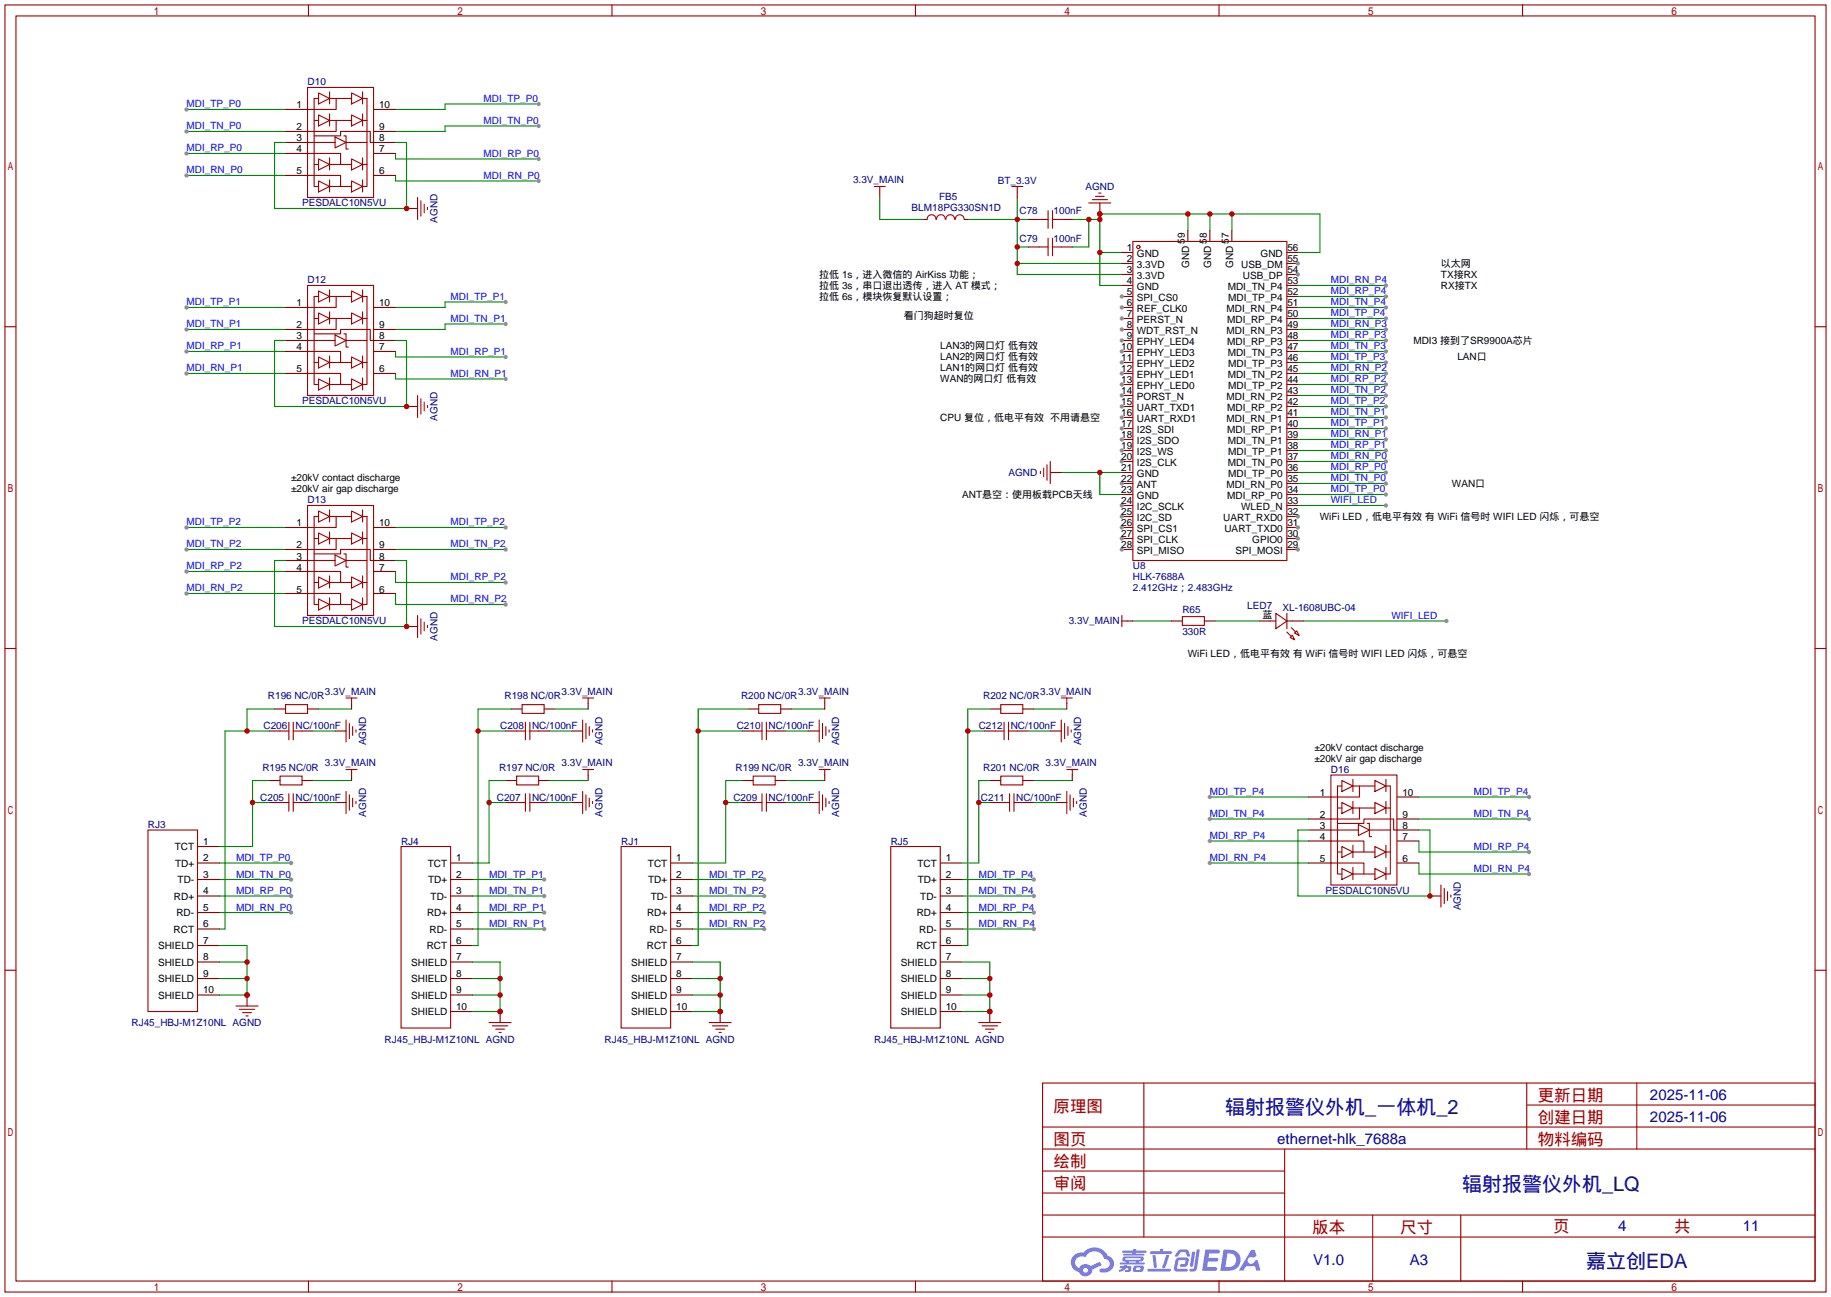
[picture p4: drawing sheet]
<svg xmlns="http://www.w3.org/2000/svg" width="423mm" height="299mm" viewBox="0 0 423 299" stroke-linecap="round" stroke-linejoin="round" font-family="sans-serif">
<defs><g id="words">
<g font-size="4.6" fill="#000080">
<text x="282.8" y="257.2">辐射报警仪外机_一体机_2</text>
<text x="337.5" y="275">辐射报警仪外机_LQ</text>
<text x="366.2" y="292.8">嘉立创EDA</text>
</g>
<g font-size="3.8" fill="#a00000">
<text x="243.2" y="256.8">原理图</text>
<text x="355" y="254.3">更新日期</text>
<text x="355" y="259.3">创建日期</text>
<text x="243.2" y="269.5">绘制</text>
<text x="243.2" y="264.4">图页</text>
<text x="355" y="264.4">物料编码</text>
<text x="243.2" y="274.6">审阅</text>
<text x="302.9" y="284.7">版本</text>
<text x="323.2" y="284.7">尺寸</text>
<text x="358.5" y="284.5">页</text>
<text x="386.5" y="284.5">共</text>
</g>
<g font-size="3.5" fill="#000080">
<text x="380.9" y="254">2025-11-06</text>
<text x="380.9" y="259.1">2025-11-06</text>
<text x="294.8" y="264.2">ethernet-hlk_7688a</text>
<text x="373.6" y="284.3">4</text>
<text x="402.3" y="284.3">11</text>
<text x="303.1" y="292.1">V1.0</text>
<text x="325.4" y="292.1">A3</text>
</g>
<g font-size="2.3" fill="#000080">
<text x="71" y="19.7">D10</text>
<text x="69.7" y="47.7">PESDALC10N5VU</text>
<text x="196.9" y="42.3">3.3V_MAIN</text>
<text x="216.8" y="46.1">FB5</text>
<text x="230.3" y="42.6">BT_3.3V</text>
<text x="250.5" y="43.9">AGND</text>
<text x="101" y="51.5" transform="rotate(-90 101 51.5)">AGND</text>
<text x="210.4" y="48.7">BLM18PG330SN1D</text>
<text x="235.3" y="49.4">C78</text>
<text x="243.2" y="49.4">100nF</text>
<text x="235.3" y="55.8">C79</text>
<text x="243.2" y="55.8">100nF</text>
<text x="71" y="65.5">D12</text>
<text x="69.7" y="93.4">PESDALC10N5VU</text>
<text x="101" y="97.2" transform="rotate(-90 101 97.2)">AGND</text>
<text x="232.8" y="109.9">AGND</text>
<text x="71" y="116.3">D13</text>
<text x="261.5" y="131.5">U8</text>
<text x="261.5" y="136.6">2.412GHz；2.483GHz</text>
<text x="261.5" y="134">HLK-7688A</text>
<text x="272.9" y="141.7">R65</text>
<text x="287.9" y="140.6">LED7</text>
<text x="296" y="141.1">XL-1608UBC-04</text>
<text x="69.7" y="144.2">PESDALC10N5VU</text>
<text x="101" y="148" transform="rotate(-90 101 148)">AGND</text>
<text x="246.7" y="144.2">3.3V_MAIN</text>
<text x="272.9" y="146.7">330R</text>
<text x="61.8" y="161.5">R196 NC/0R</text>
<text x="75" y="160.4">3.3V_MAIN</text>
<text x="116.5" y="161.5">R198 NC/0R</text>
<text x="129.6" y="160.4">3.3V_MAIN</text>
<text x="171.1" y="161.5">R200 NC/0R</text>
<text x="184.2" y="160.4">3.3V_MAIN</text>
<text x="226.9" y="161.5">R202 NC/0R</text>
<text x="240.1" y="160.4">3.3V_MAIN</text>
<text x="60.8" y="168.3">C206</text>
<text x="68.2" y="168.3">NC/100nF</text>
<text x="84.5" y="172.1" transform="rotate(-90 84.5 172.1)">AGND</text>
<text x="115.4" y="168.3">C208</text>
<text x="122.8" y="168.3">NC/100nF</text>
<text x="139.1" y="172.1" transform="rotate(-90 139.1 172.1)">AGND</text>
<text x="170.1" y="168.3">C210</text>
<text x="177.4" y="168.3">NC/100nF</text>
<text x="193.7" y="172.1" transform="rotate(-90 193.7 172.1)">AGND</text>
<text x="225.9" y="168.3">C212</text>
<text x="233.3" y="168.3">NC/100nF</text>
<text x="249.6" y="172.1" transform="rotate(-90 249.6 172.1)">AGND</text>
<text x="60.6" y="178">R195 NC/0R</text>
<text x="75" y="177">3.3V_MAIN</text>
<text x="115.2" y="178">R197 NC/0R</text>
<text x="129.6" y="177">3.3V_MAIN</text>
<text x="169.8" y="178">R199 NC/0R</text>
<text x="184.2" y="177">3.3V_MAIN</text>
<text x="226.9" y="178">R201 NC/0R</text>
<text x="241.4" y="177">3.3V_MAIN</text>
<text x="307.2" y="178.5">D16</text>
<text x="60.1" y="184.8">C205</text>
<text x="68.2" y="184.8">NC/100nF</text>
<text x="114.7" y="184.8">C207</text>
<text x="122.8" y="184.8">NC/100nF</text>
<text x="169.3" y="184.8">C209</text>
<text x="177.4" y="184.8">NC/100nF</text>
<text x="226.4" y="184.8">C211</text>
<text x="234.6" y="184.8">NC/100nF</text>
<text x="34.2" y="191.2">RJ3</text>
<text x="84.5" y="188.6" transform="rotate(-90 84.5 188.6)">AGND</text>
<text x="139.1" y="188.6" transform="rotate(-90 139.1 188.6)">AGND</text>
<text x="193.7" y="188.6" transform="rotate(-90 193.7 188.6)">AGND</text>
<text x="250.9" y="188.6" transform="rotate(-90 250.9 188.6)">AGND</text>
<text x="92.6" y="195">RJ4</text>
<text x="143.4" y="195">RJ1</text>
<text x="205.6" y="195">RJ5</text>
<text x="305.9" y="206.4">PESDALC10N5VU</text>
<text x="337.2" y="210.2" transform="rotate(-90 337.2 210.2)">AGND</text>
<text x="30.4" y="236.9">RJ45_HBJ-M1Z10NL AGND</text>
<text x="88.8" y="240.7">RJ45_HBJ-M1Z10NL AGND</text>
<text x="139.6" y="240.7">RJ45_HBJ-M1Z10NL AGND</text>
<text x="201.8" y="240.7">RJ45_HBJ-M1Z10NL AGND</text>
</g>
<g font-size="2.3" fill="#00f">
<text x="111.6" y="23.5">MDI_TP_P0</text>
<text x="43.1" y="24.8">MDI_TP_P0</text>
<text x="43.1" y="29.9">MDI_TN_P0</text>
<text x="111.6" y="28.6">MDI_TN_P0</text>
<text x="43.1" y="35">MDI_RP_P0</text>
<text x="43.1" y="40.1">MDI_RN_P0</text>
<text x="111.6" y="36.2">MDI_RP_P0</text>
<text x="111.6" y="41.3">MDI_RN_P0</text>
<text x="307.2" y="65.5">MDI_RN_P4</text>
<text x="43.1" y="70.5">MDI_TP_P1</text>
<text x="104" y="69.3">MDI_TP_P1</text>
<text x="307.2" y="68">MDI_RP_P4</text>
<text x="307.2" y="70.5">MDI_TN_P4</text>
<text x="43.1" y="75.6">MDI_TN_P1</text>
<text x="104" y="74.3">MDI_TN_P1</text>
<text x="307.2" y="75.6">MDI_RN_P3</text>
<text x="307.2" y="73.1">MDI_TP_P4</text>
<text x="43.1" y="80.7">MDI_RP_P1</text>
<text x="104" y="82">MDI_RP_P1</text>
<text x="307.2" y="83.2">MDI_TP_P3</text>
<text x="307.2" y="80.7">MDI_TN_P3</text>
<text x="307.2" y="78.2">MDI_RP_P3</text>
<text x="43.1" y="85.8">MDI_RN_P1</text>
<text x="104" y="87">MDI_RN_P1</text>
<text x="307.2" y="88.3">MDI_RP_P2</text>
<text x="307.2" y="85.8">MDI_RN_P2</text>
<text x="307.2" y="95.9">MDI_TN_P1</text>
<text x="307.2" y="93.4">MDI_TP_P2</text>
<text x="307.2" y="90.9">MDI_TN_P2</text>
<text x="307.2" y="101">MDI_RN_P1</text>
<text x="307.2" y="98.5">MDI_TP_P1</text>
<text x="307.2" y="106.1">MDI_RN_P0</text>
<text x="307.2" y="103.6">MDI_RP_P1</text>
<text x="307.2" y="113.7">MDI_TP_P0</text>
<text x="307.2" y="111.2">MDI_TN_P0</text>
<text x="307.2" y="108.6">MDI_RP_P0</text>
<text x="307.2" y="116.3">WIFI_LED</text>
<text x="43.1" y="121.3">MDI_TP_P2</text>
<text x="104" y="121.3">MDI_TP_P2</text>
<text x="43.1" y="131.5">MDI_RP_P2</text>
<text x="43.1" y="126.4">MDI_TN_P2</text>
<text x="104" y="126.4">MDI_TN_P2</text>
<text x="43.1" y="136.6">MDI_RN_P2</text>
<text x="104" y="134">MDI_RP_P2</text>
<text x="104" y="139.1">MDI_RN_P2</text>
<text x="321.2" y="142.9">WIFI_LED</text>
<text x="279.3" y="183.6">MDI_TP_P4</text>
<text x="340.2" y="183.6">MDI_TP_P4</text>
<text x="279.3" y="188.6">MDI_TN_P4</text>
<text x="340.2" y="188.6">MDI_TN_P4</text>
<text x="279.3" y="193.7">MDI_RP_P4</text>
<text x="340.2" y="196.3">MDI_RP_P4</text>
<text x="54.5" y="198.8">MDI_TP_P0</text>
<text x="54.5" y="202.6">MDI_TN_P0</text>
<text x="112.9" y="202.6">MDI_TP_P1</text>
<text x="163.7" y="202.6">MDI_TP_P2</text>
<text x="225.9" y="202.6">MDI_TP_P4</text>
<text x="279.3" y="198.8">MDI_RN_P4</text>
<text x="340.2" y="201.3">MDI_RN_P4</text>
<text x="54.5" y="206.4">MDI_RP_P0</text>
<text x="112.9" y="206.4">MDI_TN_P1</text>
<text x="163.7" y="206.4">MDI_TN_P2</text>
<text x="225.9" y="206.4">MDI_TN_P4</text>
<text x="54.5" y="210.2">MDI_RN_P0</text>
<text x="112.9" y="210.2">MDI_RP_P1</text>
<text x="112.9" y="214">MDI_RN_P1</text>
<text x="163.7" y="210.2">MDI_RP_P2</text>
<text x="163.7" y="214">MDI_RN_P2</text>
<text x="225.9" y="210.2">MDI_RP_P4</text>
<text x="225.9" y="214">MDI_RN_P4</text>
</g>
<g font-size="2.3">
<text x="68.4" y="25">1</text>
<text x="87.5" y="25">10</text>
<text x="68.4" y="30.1">2</text>
<text x="68.4" y="32.7">3</text>
<text x="68.4" y="35.2">4</text>
<text x="87.5" y="35.2">7</text>
<text x="87.5" y="32.7">8</text>
<text x="87.5" y="30.1">9</text>
<text x="68.4" y="40.3">5</text>
<text x="87.5" y="40.3">6</text>
<text x="260.1" y="58.1">1</text>
<text x="262.4" y="59.3">GND</text>
<text x="273.5" y="56.2" transform="rotate(-90 273.5 56.2)">59</text>
<text x="278.6" y="56.2" transform="rotate(-90 278.6 56.2)">58</text>
<text x="283.6" y="56.2" transform="rotate(-90 283.6 56.2)">57</text>
<text x="291" y="59.3">GND</text>
<text x="297.2" y="58.1">56</text>
<text x="189.1" y="64.2">拉低 1s，进入微信的 AirKiss 功能；</text>
<text x="260.1" y="65.7">4</text>
<text x="260.1" y="63.1">3</text>
<text x="260.1" y="60.6">2</text>
<text x="262.4" y="64.4">3.3VD</text>
<text x="262.4" y="61.9">3.3VD</text>
<text x="274.5" y="61.9" transform="rotate(-90 274.5 61.9)">GND</text>
<text x="279.6" y="61.9" transform="rotate(-90 279.6 61.9)">GND</text>
<text x="284.7" y="61.9" transform="rotate(-90 284.7 61.9)">GND</text>
<text x="286.5" y="61.9">USB_DM</text>
<text x="286.9" y="64.4">USB_DP</text>
<text x="297.2" y="60.6">55</text>
<text x="297.2" y="63.1">54</text>
<text x="297.2" y="65.7">53</text>
<text x="332.6" y="61.6">以太网</text>
<text x="332.6" y="64.2">TX接RX</text>
<text x="68.4" y="70.8">1</text>
<text x="87.5" y="70.8">10</text>
<text x="189.1" y="66.7">拉低 3s，串口退出透传，进入 AT 模式；</text>
<text x="189.1" y="69.3">拉低 6s，模块恢复默认设置；</text>
<text x="260.1" y="70.8">6</text>
<text x="260.1" y="68.2">5</text>
<text x="262.4" y="69.5">SPI_CS0</text>
<text x="262.4" y="67">GND</text>
<text x="283.4" y="67">MDI_TN_P4</text>
<text x="283.5" y="69.5">MDI_TP_P4</text>
<text x="297.2" y="68.2">52</text>
<text x="297.2" y="70.8">51</text>
<text x="332.6" y="66.7">RX接TX</text>
<text x="68.4" y="75.8">2</text>
<text x="87.5" y="75.8">9</text>
<text x="208.7" y="73.6">看门狗超时复位</text>
<text x="260.1" y="75.8">8</text>
<text x="260.1" y="73.3">7</text>
<text x="262.4" y="77.1">WDT_RST_N</text>
<text x="262.4" y="74.6">PERST_N</text>
<text x="262.4" y="72">REF_CLK0</text>
<text x="283.2" y="72">MDI_RN_P4</text>
<text x="283.2" y="77.1">MDI_RN_P3</text>
<text x="283.3" y="74.6">MDI_RP_P4</text>
<text x="297.2" y="73.3">50</text>
<text x="297.2" y="75.8">49</text>
<text x="68.4" y="78.4">3</text>
<text x="68.4" y="80.9">4</text>
<text x="87.5" y="80.9">7</text>
<text x="87.5" y="78.4">8</text>
<text x="217" y="80.7">LAN3的网口灯 低有效</text>
<text x="217" y="83.2">LAN2的网口灯 低有效</text>
<text x="258.8" y="83.5">11</text>
<text x="258.8" y="80.9">10</text>
<text x="260.1" y="78.4">9</text>
<text x="262.4" y="82.2">EPHY_LED3</text>
<text x="262.4" y="79.7">EPHY_LED4</text>
<text x="283.3" y="79.7">MDI_RP_P3</text>
<text x="283.4" y="82.2">MDI_TN_P3</text>
<text x="297.2" y="78.4">48</text>
<text x="297.2" y="80.9">47</text>
<text x="297.2" y="83.5">46</text>
<text x="326.3" y="79.4">MDI3 接到了SR9900A芯片</text>
<text x="336.4" y="83.2">LAN口</text>
<text x="68.4" y="86">5</text>
<text x="87.5" y="86">6</text>
<text x="217" y="85.8">LAN1的网口灯 低有效</text>
<text x="217" y="88.3">WAN的网口灯 低有效</text>
<text x="258.8" y="88.5">13</text>
<text x="258.8" y="86">12</text>
<text x="262.4" y="89.8">EPHY_LED0</text>
<text x="262.4" y="87.3">EPHY_LED1</text>
<text x="262.4" y="84.7">EPHY_LED2</text>
<text x="283.4" y="87.3">MDI_TN_P2</text>
<text x="283.5" y="84.7">MDI_TP_P3</text>
<text x="283.5" y="89.8">MDI_TP_P2</text>
<text x="297.2" y="86">45</text>
<text x="297.2" y="88.5">44</text>
<text x="258.8" y="93.6">15</text>
<text x="258.8" y="91.1">14</text>
<text x="262.4" y="94.9">UART_TXD1</text>
<text x="262.4" y="92.4">PORST_N</text>
<text x="283.2" y="92.4">MDI_RN_P2</text>
<text x="283.3" y="94.9">MDI_RP_P2</text>
<text x="297.2" y="91.1">43</text>
<text x="297.2" y="93.6">42</text>
<text x="217" y="97.2">CPU 复位，低电平有效 不用请悬空</text>
<text x="258.8" y="101.2">18</text>
<text x="258.8" y="98.7">17</text>
<text x="258.8" y="96.2">16</text>
<text x="262.4" y="100">I2S_SDI</text>
<text x="262.4" y="97.4">UART_RXD1</text>
<text x="283.2" y="97.4">MDI_RN_P1</text>
<text x="283.3" y="100">MDI_RP_P1</text>
<text x="297.2" y="96.2">41</text>
<text x="297.2" y="98.7">40</text>
<text x="297.2" y="101.2">39</text>
<text x="258.8" y="106.3">20</text>
<text x="258.8" y="103.8">19</text>
<text x="262.4" y="107.6">I2S_CLK</text>
<text x="262.4" y="105.1">I2S_WS</text>
<text x="262.4" y="102.5">I2S_SDO</text>
<text x="283.4" y="102.5">MDI_TN_P1</text>
<text x="283.4" y="107.6">MDI_TN_P0</text>
<text x="283.5" y="105.1">MDI_TP_P1</text>
<text x="297.2" y="103.8">38</text>
<text x="297.2" y="106.3">37</text>
<text x="67.2" y="111.2">±20kV contact discharge</text>
<text x="67.2" y="113.7">±20kV air gap discharge</text>
<text x="258.8" y="113.9">23</text>
<text x="258.8" y="111.4">22</text>
<text x="258.8" y="108.9">21</text>
<text x="262.4" y="112.7">ANT</text>
<text x="262.4" y="110.1">GND</text>
<text x="283.2" y="112.7">MDI_RN_P0</text>
<text x="283.5" y="110.1">MDI_TP_P0</text>
<text x="297.2" y="108.9">36</text>
<text x="297.2" y="111.4">35</text>
<text x="297.2" y="113.9">34</text>
<text x="335.2" y="112.4">WAN口</text>
<text x="222.1" y="115">ANT悬空：使用板载PCB天线</text>
<text x="258.8" y="119">25</text>
<text x="258.8" y="116.5">24</text>
<text x="262.4" y="117.8">I2C_SCLK</text>
<text x="262.4" y="115.2">GND</text>
<text x="283.3" y="115.2">MDI_RP_P0</text>
<text x="286.5" y="117.8">WLED_N</text>
<text x="297.2" y="116.5">33</text>
<text x="297.2" y="119">32</text>
<text x="68.4" y="121.6">1</text>
<text x="87.5" y="121.6">10</text>
<text x="258.8" y="124.1">27</text>
<text x="258.8" y="121.6">26</text>
<text x="262.4" y="125.4">SPI_CLK</text>
<text x="262.4" y="122.8">SPI_CS1</text>
<text x="262.4" y="120.3">I2C_SD</text>
<text x="282.4" y="120.3">UART_RXD0</text>
<text x="282.6" y="122.8">UART_TXD0</text>
<text x="289.1" y="125.4">GPIO0</text>
<text x="297.2" y="121.6">31</text>
<text x="297.2" y="124.1">30</text>
<text x="304.7" y="120.1">WiFi LED，低电平有效 有 WiFi 信号时 WIFI LED 闪烁，可悬空</text>
<text x="68.4" y="126.6">2</text>
<text x="68.4" y="129.2">3</text>
<text x="68.4" y="131.7">4</text>
<text x="87.5" y="131.7">7</text>
<text x="87.5" y="129.2">8</text>
<text x="87.5" y="126.6">9</text>
<text x="258.8" y="126.6">28</text>
<text x="262.4" y="127.9">SPI_MISO</text>
<text x="285.2" y="127.9">SPI_MOSI</text>
<text x="297.2" y="126.6">29</text>
<text x="68.4" y="136.8">5</text>
<text x="87.5" y="136.8">6</text>
<text x="291.4" y="142.7">蓝</text>
<text x="274.2" y="151.8">WiFi LED，低电平有效 有 WiFi 信号时 WIFI LED 闪烁，可悬空</text>
<text x="303.4" y="173.4">±20kV contact discharge</text>
<text x="303.4" y="175.9">±20kV air gap discharge</text>
<text x="304.7" y="183.8">1</text>
<text x="323.7" y="183.8">10</text>
<text x="304.7" y="188.9">2</text>
<text x="304.7" y="191.4">3</text>
<text x="323.7" y="191.4">8</text>
<text x="323.7" y="188.9">9</text>
<text x="40.3" y="196.3">TCT</text>
<text x="46.9" y="195">1</text>
<text x="304.7" y="194">4</text>
<text x="323.7" y="194">7</text>
<text x="40.4" y="200.1">TD+</text>
<text x="41" y="203.9">TD-</text>
<text x="46.9" y="198.8">2</text>
<text x="46.9" y="202.6">3</text>
<text x="98.8" y="200.1">TCT</text>
<text x="98.8" y="203.9">TD+</text>
<text x="105.3" y="198.8">1</text>
<text x="105.3" y="202.6">2</text>
<text x="149.6" y="200.1">TCT</text>
<text x="149.6" y="203.9">TD+</text>
<text x="156.1" y="198.8">1</text>
<text x="156.1" y="202.6">2</text>
<text x="211.8" y="200.1">TCT</text>
<text x="211.9" y="203.9">TD+</text>
<text x="218.3" y="198.8">1</text>
<text x="218.3" y="202.6">2</text>
<text x="304.7" y="199">5</text>
<text x="323.7" y="199">6</text>
<text x="40.1" y="207.7">RD+</text>
<text x="46.9" y="206.4">4</text>
<text x="99.4" y="207.7">TD-</text>
<text x="105.3" y="206.4">3</text>
<text x="150.2" y="207.7">TD-</text>
<text x="156.1" y="206.4">3</text>
<text x="212.4" y="207.7">TD-</text>
<text x="218.3" y="206.4">3</text>
<text x="40.1" y="215.3">RCT</text>
<text x="40.7" y="211.5">RD-</text>
<text x="46.9" y="210.2">5</text>
<text x="46.9" y="214">6</text>
<text x="98.6" y="211.5">RD+</text>
<text x="99.1" y="215.3">RD-</text>
<text x="105.3" y="210.2">4</text>
<text x="105.3" y="214">5</text>
<text x="149.4" y="211.5">RD+</text>
<text x="149.9" y="215.3">RD-</text>
<text x="156.1" y="210.2">4</text>
<text x="156.1" y="214">5</text>
<text x="211.6" y="211.5">RD+</text>
<text x="212.2" y="215.3">RD-</text>
<text x="218.3" y="210.2">4</text>
<text x="218.3" y="214">5</text>
<text x="36.5" y="219.1">SHIELD</text>
<text x="46.9" y="217.9">7</text>
<text x="46.9" y="221.7">8</text>
<text x="98.5" y="219.1">RCT</text>
<text x="105.3" y="217.9">6</text>
<text x="105.3" y="221.7">7</text>
<text x="149.3" y="219.1">RCT</text>
<text x="156.1" y="217.9">6</text>
<text x="156.1" y="221.7">7</text>
<text x="211.5" y="219.1">RCT</text>
<text x="218.3" y="217.9">6</text>
<text x="218.3" y="221.7">7</text>
<text x="36.5" y="222.9">SHIELD</text>
<text x="36.5" y="226.7">SHIELD</text>
<text x="46.9" y="225.5">9</text>
<text x="94.9" y="222.9">SHIELD</text>
<text x="94.9" y="226.7">SHIELD</text>
<text x="105.3" y="225.5">8</text>
<text x="145.7" y="222.9">SHIELD</text>
<text x="145.7" y="226.7">SHIELD</text>
<text x="156.1" y="225.5">8</text>
<text x="207.9" y="222.9">SHIELD</text>
<text x="207.9" y="226.7">SHIELD</text>
<text x="218.3" y="225.5">8</text>
<text x="36.5" y="230.6">SHIELD</text>
<text x="46.9" y="229.3">10</text>
<text x="94.9" y="230.6">SHIELD</text>
<text x="105.3" y="229.3">9</text>
<text x="105.3" y="233.1">10</text>
<text x="145.7" y="230.6">SHIELD</text>
<text x="156.1" y="229.3">9</text>
<text x="156.1" y="233.1">10</text>
<text x="207.9" y="230.6">SHIELD</text>
<text x="218.3" y="229.3">9</text>
<text x="218.3" y="233.1">10</text>
<text x="94.9" y="234.4">SHIELD</text>
<text x="145.7" y="234.4">SHIELD</text>
<text x="207.9" y="234.4">SHIELD</text>
</g>
</g></defs>
<g fill="none" stroke="#a10000" stroke-width=".25">
<path d="M1.1 1.1h420.4v297.2h-420.4zM3.7 3.7h415.3v292.1h-415.3zM71.2 1.1v2.6M141.3 1.1v2.6M211.3 1.1v2.6M281.4 1.1v2.6M351.5 1.1v2.6M1.1 75.4h2.6M419 75.4h2.5M1.1 149.7h2.6M419 149.7h2.5M1.1 224h2.6"/>
<path d="M419 224h2.5M240.7 250.1h178.3v45.7h-178.3zM264 250.1v35.5M352.4 250.1v15.2M352.4 255.1h66.6M377.8 250.1v15.2M240.7 270.4h55.8M240.7 265.3h178.3M240.7 275.5h55.8M240.7 260.2h178.3M296.5 265.3v30.5M71.2 295.8v2.5"/>
<path d="M141.3 295.8v2.5M211.3 295.8v2.5M240.7 285.6h178.3M240.7 280.5h178.3M281.4 295.8v2.5M316.9 280.5v15.3M337.2 280.5v15.3M351.5 295.8v2.5"/>
</g>
<g fill="#5487ff">
<path d="M278.2 288.5h2.7a.48 .48 0 0 1 .7 .5 .48 .48 0 0 1-.7 .4h-1.8l-.1 1h1.8a.43 .43 0 0 1 .4 .5 .43 .43 0 0 1-.4 .4h-2l-.2 1.3h1.7a.45 .45 0 0 1 .6 .2 .45 .45 0 0 1-.1 .6h-3.3z"/>
<path d="M288.8 288.6h.8l.4 1.4-.7 .4a.84 .84 0 0 0-1.2 .2 .84 .84 0 0 0 .3 1.2 .84 .84 0 0 0 1.2-.4l.1-.3 .6-.3 .7 2.6h-1l-.3-1h-2.1l-.6 1h-1z"/>
<path d="M275.2 289h.7l-.5 3.2a.36 .36 0 0 1-.4 .3 .36 .36 0 0 1-.3-.3z"/>
<path d="M276.2 288.5h.7l-.6 4.3a1.13 1.13 0 0 1-1.7 .6l.1-.4 .8-.1 .1-.1z"/>
<path d="M271.9 288.8l.6-.3h1.1a.77 .77 0 0 1 .8 .5l.3 1-.1 .1h-.6l-.3-.9-.2-.1h-1l-.7 1h-.6z"/>
<path d="M271.5 290.7l.5-.4h1.7a.81 .81 0 0 1 .7 .5 .81 .81 0 0 1-.2 .9 .81 .81 0 0 1-.9 .8h-.6a.32 .32 0 0 1-.3-.4 .32 .32 0 0 1 .3-.2l.8-.1 .2-.8h-1.7l-.3 1.9 2.2 .1a.32 .32 0 0 1 .3 .3 .32 .32 0 0 1-.4 .3h-2.2l-.5-.3-.1-.5z"/>
<path d="M264.9 293h5.1a.33 .33 0 0 1 .3 .3 .33 .33 0 0 1-.4 .3h-4.9l-.1-.1z"/>
<path d="M269.2 289.8h.7l-.6 2a.98 .98 0 0 1-.7 1l-.3-.3z"/>
<path d="M266 289.8h.7l.3 2.6a.34 .34 0 0 1-.3 .4 .34 .34 0 0 1-.3-.3z"/>
<path d="M265.5 288.9h2.2l.2-.5h.6l-.1 .5h1.8a.32 .32 0 0 1 .3 .4 .32 .32 0 0 1-.3 .3h-4.5l-.2-.2z"/>
<path d="M258.5 292.3h1l.1-.2h.6l-.1 .2 .9 .1 .1 .1-.1 1-1.3 .2v-.5h.7v-.4a.68 .68 0 0 0-.9 .4l-1.1 .5-.2-.4 1-.5h-.7z"/>
<path d="M259.1 288.8h2.4l.1-.4h.7l-.1 .4h2.2l.3 .2-.3 .2h-2.2l-.1 .3h1.8l.3 .2-.3 .2h-4.5l-.1-.4h2.1v-.3h-2.2l-.2-.1z"/>
<path d="M282.4 288.5l-.7 4.9h1.7a2.5 2.5 0 0 0 3-2.5 2.5 2.5 0 0 0-3.1-2.4zM283.3 289.4a1.65 1.65 0 0 1 2 1.7 1.65 1.65 0 0 1-2.1 1.5h-.4z"/>
<path d="M259.2 290.3l-.1 .8 .7 .1 .1 .3h-1.4l.1 .4h5.4l.2-.1-.2-.3h-1.1l.1-.3a.7 .7 0 0 0 .9-.2 .7 .7 0 0 0-.1-.9h-4.1zM259.8 290.5l3.5 .1-.2 .3h-3.2zM260.6 291.2h1.6l-.1 .3h-1.5z"/>
<path d="M261.7 292.4a1.05 1.05 0 0 0 0 1.2 2.91 2.91 0 0 0 2.1-.1 .98 .98 0 0 0 .1-1.2l-1.7-.1zM262.3 292.7h.8l.1 .4-.2 .2-.8-.1z"/>
<path d="M247.9 289.9a2.23 2.23 0 0 0-.6 2.3 2.23 2.23 0 0 0 1.8 1.5 1.58 1.58 0 0 0 1.7 1 1.58 1.58 0 0 0 1.3-1.6l2.2-1-.5-.8-2.1 1a1.65 1.65 0 0 0-2.6 .5 1.47 1.47 0 0 1-.7-2.1 1.47 1.47 0 0 1 2.2-.4 2.3 2.3 0 0 1 2.3-1.4 2.3 2.3 0 0 1 2 1.8 1.12 1.12 0 0 1 1.3 1 1.12 1.12 0 0 1-1.1 1.2h-.7a.45 .45 0 0 0-.6 .4 .45 .45 0 0 0 .4 .5 2.21 2.21 0 0 0 2.3-.6 2.21 2.21 0 0 0 .5-2.2 2.13 2.13 0 0 0-1.4-1.1 3.3 3.3 0 0 0-5.5-.7l-1.2 .1zM250 293.3a.6 .6 0 0 1 1.2 0 .6 .6 0 0 1-1.2 0z"/>
</g>
<path d="M299.6 114.2h20.3" fill="none" stroke="#008700" stroke-width=".25"/>
<circle cx="319.9" cy="114.2" r=".51" fill="#999"/>
<path d="M299.6 111.6h20.3" fill="none" stroke="#008700" stroke-width=".25"/>
<circle cx="319.9" cy="111.6" r=".51" fill="#999"/>
<path d="M299.6 109.1h20.3" fill="none" stroke="#008700" stroke-width=".25"/>
<circle cx="319.9" cy="109.1" r=".51" fill="#999"/>
<path d="M299.6 106.6h20.3" fill="none" stroke="#008700" stroke-width=".25"/>
<circle cx="319.9" cy="106.6" r=".51" fill="#999"/>
<path d="M299.6 104h20.3" fill="none" stroke="#008700" stroke-width=".25"/>
<circle cx="319.9" cy="104" r=".51" fill="#999"/>
<path d="M299.6 101.5h20.3" fill="none" stroke="#008700" stroke-width=".25"/>
<circle cx="319.9" cy="101.5" r=".51" fill="#999"/>
<path d="M299.6 98.9h20.3" fill="none" stroke="#008700" stroke-width=".25"/>
<circle cx="319.9" cy="98.9" r=".51" fill="#999"/>
<path d="M299.6 96.4h20.3" fill="none" stroke="#008700" stroke-width=".25"/>
<circle cx="319.9" cy="96.4" r=".51" fill="#999"/>
<path d="M299.6 83.7h20.3" fill="none" stroke="#008700" stroke-width=".25"/>
<circle cx="319.9" cy="83.7" r=".51" fill="#999"/>
<path d="M299.6 81.2h20.3" fill="none" stroke="#008700" stroke-width=".25"/>
<circle cx="319.9" cy="81.2" r=".51" fill="#999"/>
<path d="M299.6 78.6h20.3" fill="none" stroke="#008700" stroke-width=".25"/>
<circle cx="319.9" cy="78.6" r=".51" fill="#999"/>
<path d="M299.6 76.1h20.3" fill="none" stroke="#008700" stroke-width=".25"/>
<circle cx="319.9" cy="76.1" r=".51" fill="#999"/>
<path d="M299.6 93.9h20.3" fill="none" stroke="#008700" stroke-width=".25"/>
<circle cx="319.9" cy="93.9" r=".51" fill="#999"/>
<path d="M299.6 88.8h20.3" fill="none" stroke="#008700" stroke-width=".25"/>
<circle cx="319.9" cy="88.8" r=".51" fill="#999"/>
<path d="M299.6 91.3h20.3" fill="none" stroke="#008700" stroke-width=".25"/>
<circle cx="319.9" cy="91.3" r=".51" fill="#999"/>
<path d="M299.6 86.2h20.3" fill="none" stroke="#008700" stroke-width=".25"/>
<circle cx="319.9" cy="86.2" r=".51" fill="#999"/>
<path d="M223.4 50.7h14M234.8 45.6v17.8h24.2M234.8 57h2.6M234.8 60.8h24.2" fill="none" stroke="#008700" stroke-width=".25"/>
<g fill="#c00">
<circle cx="234.8" cy="60.8" r=".63"/>
<circle cx="234.8" cy="57" r=".63"/>
<circle cx="234.8" cy="50.7" r=".63"/>
</g>
<path d="M234.8 44.3v1.3" fill="none" stroke="#870000" stroke-width=".25"/>
<path d="M233.6 43.1h2.5M234.8 43.1v1.2" fill="none" stroke="#a10000" stroke-width=".25"/>
<path d="M247.5 50.7h6.4M251.3 50.7v6.3h-3.8M253.9 58.3h5.1M274.2 49.4v3.8M279.3 49.4v3.8M284.4 49.4v3.8M299.6 58.3h5.1v-8.9h-50.8v16.5h5.1" fill="none" stroke="#008700" stroke-width=".25"/>
<g fill="#c00">
<circle cx="253.9" cy="58.3" r=".63"/>
<circle cx="253.9" cy="50.7" r=".63"/>
<circle cx="251.3" cy="50.7" r=".63"/>
<circle cx="253.9" cy="49.4" r=".63"/>
<circle cx="274.2" cy="49.4" r=".63"/>
<circle cx="279.3" cy="49.4" r=".63"/>
<circle cx="284.4" cy="49.4" r=".63"/>
</g>
<path d="M253.9 46.9v2.5" fill="none" stroke="#870000" stroke-width=".25"/>
<circle cx="253.9" cy="49.4" r=".63" fill="#c00"/>
<path d="M251.3 46.9h5.1M252.1 46.1h3.6M252.9 45.3h2M253.6 44.6h.5" fill="none" stroke="#a10000" stroke-width=".25"/>
<path d="M245 109.1h14M253.9 109.1v5.1h5.1" fill="none" stroke="#008700" stroke-width=".25"/>
<circle cx="253.9" cy="109.1" r=".63" fill="#c00"/>
<path d="M242.4 109.1h2.6" fill="none" stroke="#870000" stroke-width=".25"/>
<path d="M240.2 108.8v.5M240.9 108.1v2M241.7 107.3v3.6M242.4 106.6v5" fill="none" stroke="#a10000" stroke-width=".25"/>
<path d="M299.6 116.7h20.3" fill="none" stroke="#008700" stroke-width=".25"/>
<circle cx="319.9" cy="116.7" r=".51" fill="#999"/>
<path d="M116.7 69.7h-14v1.3h-11.4" fill="none" stroke="#008700" stroke-width=".25"/>
<circle cx="116.7" cy="69.7" r=".51" fill="#999"/>
<path d="M116.7 74.8h-14v1.3h-11.4" fill="none" stroke="#008700" stroke-width=".25"/>
<circle cx="116.7" cy="74.8" r=".51" fill="#999"/>
<path d="M91.3 81.2v1.2h25.4" fill="none" stroke="#008700" stroke-width=".25"/>
<circle cx="116.7" cy="82.4" r=".51" fill="#999"/>
<path d="M91.3 86.2v1.3h25.4" fill="none" stroke="#008700" stroke-width=".25"/>
<circle cx="116.7" cy="87.5" r=".51" fill="#999"/>
<path d="M43.1 71h22.8" fill="none" stroke="#008700" stroke-width=".25"/>
<circle cx="43.1" cy="71" r=".51" fill="#999"/>
<path d="M43.1 81.2h22.8" fill="none" stroke="#008700" stroke-width=".25"/>
<circle cx="43.1" cy="81.2" r=".51" fill="#999"/>
<path d="M43.1 76.1h22.8" fill="none" stroke="#008700" stroke-width=".25"/>
<circle cx="43.1" cy="76.1" r=".51" fill="#999"/>
<path d="M43.1 86.2h22.8" fill="none" stroke="#008700" stroke-width=".25"/>
<circle cx="43.1" cy="86.2" r=".51" fill="#999"/>
<g fill="none" stroke="#a10000" stroke-width=".25">
<path d="M71 65.9h15.2v25.4h-15.2zM71 78.6h6.3M72.5 77.1h6.1v-1h6.9v2.5h.7M72.5 73.5h1M73.5 68.5h-1v20.3h1M73.5 67.2l2.6 1.3-2.6 1.2zM73.5 72.3l2.6 1.2-2.6 1.3zM76.1 68.5h5.1M76.1 73.5h5.1M76.1 66.9v2.8M76.1 72v2.8M77.3 77.3l2.6 1.3-2.6 1.3z"/>
<path d="M77.6 73.5v2.6h-6.6M77.6 68.5v2.5h-6.6M79.4 77.1h.5v3h.5M79.9 78.6h4.8M81.2 67.2l2.5 1.3-2.5 1.2zM81.2 72.3l2.5 1.2-2.5 1.3zM83.7 68.5h1v20.3h-1M83.7 73.5h1M83.7 66.9v2.8M83.7 72v2.8M71 81.2h7.6v2.5M71 86.2h7.6v2.6"/>
<path d="M72.5 83.7h1M73.5 87.5l2.6 1.3-2.6 1.2zM73.5 82.4l2.6 1.3-2.6 1.3zM76.1 83.7h5.1M76.1 82.2v2.8M76.1 87.2v2.8M76.1 88.8h5.1M81.2 87.5l2.5 1.3-2.5 1.2zM81.2 82.4l2.5 1.3-2.5 1.3zM83.7 83.7h1M83.7 82.2v2.8M83.7 87.2v2.8"/>
</g>
<path d="M65.9 71h5.1M65.9 76.1h5.1M65.9 78.6h5.1M86.2 71h5.1M86.2 76.1h5.1M86.2 78.6h5.1M65.9 81.2h5.1M65.9 86.2h5.1M86.2 81.2h5.1M86.2 86.2h5.1M93.9 93.9h2.5" fill="none" stroke="#870000" stroke-width=".25"/>
<path d="M65.9 78.6h-2.5v15.3h30.5v-15.3h-2.6" fill="none" stroke="#008700" stroke-width=".25"/>
<circle cx="93.9" cy="93.9" r=".63" fill="#c00"/>
<path d="M96.4 91.3v5.1M97.2 92.1v3.5M97.9 92.8v2.1M98.7 93.6v.5" fill="none" stroke="#a10000" stroke-width=".25"/>
<path d="M124.3 24h-21.6v1.3h-11.4" fill="none" stroke="#008700" stroke-width=".25"/>
<circle cx="124.3" cy="24" r=".51" fill="#999"/>
<path d="M124.3 29.1h-21.6v1.3h-11.4" fill="none" stroke="#008700" stroke-width=".25"/>
<circle cx="124.3" cy="29.1" r=".51" fill="#999"/>
<path d="M91.3 35.4v1.3h33" fill="none" stroke="#008700" stroke-width=".25"/>
<circle cx="124.3" cy="36.7" r=".51" fill="#999"/>
<path d="M91.3 40.5v1.3h33" fill="none" stroke="#008700" stroke-width=".25"/>
<circle cx="124.3" cy="41.8" r=".51" fill="#999"/>
<path d="M43.1 25.3h22.8" fill="none" stroke="#008700" stroke-width=".25"/>
<circle cx="43.1" cy="25.3" r=".51" fill="#999"/>
<path d="M43.1 35.4h22.8" fill="none" stroke="#008700" stroke-width=".25"/>
<circle cx="43.1" cy="35.4" r=".51" fill="#999"/>
<path d="M43.1 30.4h22.8" fill="none" stroke="#008700" stroke-width=".25"/>
<circle cx="43.1" cy="30.4" r=".51" fill="#999"/>
<path d="M43.1 40.5h22.8" fill="none" stroke="#008700" stroke-width=".25"/>
<circle cx="43.1" cy="40.5" r=".51" fill="#999"/>
<g fill="none" stroke="#a10000" stroke-width=".25">
<path d="M71 20.2h15.2v25.4h-15.2zM71 35.4h7.6v2.6M71 32.9h6.3M72.5 31.4h6.1v-1h6.9v2.5h.7M72.5 38h1M72.5 27.8h1M73.5 22.7h-1v20.4h1M73.5 36.7l2.6 1.3-2.6 1.2zM73.5 21.5l2.6 1.2-2.6 1.3zM73.5 26.5l2.6 1.3-2.6 1.3zM76.1 38h5.1M76.1 22.7h5.1"/>
<path d="M76.1 27.8h5.1M76.1 21.2v2.8M76.1 26.3v2.8M76.1 36.4v2.8M77.3 31.6l2.6 1.3-2.6 1.3zM77.6 27.8v2.6h-6.6M77.6 22.7v2.6h-6.6M79.4 31.4h.5v3h.5M79.9 32.9h4.8M81.2 36.7l2.5 1.3-2.5 1.2zM81.2 21.5l2.5 1.2-2.5 1.3zM81.2 26.5l2.5 1.3-2.5 1.3z"/>
<path d="M83.7 22.7h1v20.4h-1M83.7 38h1M83.7 27.8h1M83.7 21.2v2.8M83.7 26.3v2.8M83.7 36.4v2.8M71 40.5h7.6v2.6M73.5 41.8l2.6 1.3-2.6 1.2zM76.1 41.5v2.8M76.1 43.1h5.1M81.2 41.8l2.5 1.3-2.5 1.2zM83.7 41.5v2.8"/>
</g>
<path d="M65.9 25.3h5.1M65.9 30.4h5.1M65.9 32.9h5.1M65.9 35.4h5.1M86.2 25.3h5.1M86.2 30.4h5.1M86.2 32.9h5.1M86.2 35.4h5.1M65.9 40.5h5.1M86.2 40.5h5.1M93.9 48.1h2.5" fill="none" stroke="#870000" stroke-width=".25"/>
<path d="M65.9 32.9h-2.5v15.2h30.5v-15.2h-2.6" fill="none" stroke="#008700" stroke-width=".25"/>
<circle cx="93.9" cy="48.1" r=".63" fill="#c00"/>
<g fill="none" stroke="#a10000" stroke-width=".25">
<path d="M96.4 45.6v5.1M97.2 46.4v3.5M97.9 47.1v2M98.7 47.9v.5M201.8 43.1h2.5M203.1 43.1v1.2M214 50.7a1.01 1.01 0 0 1 1-1.1 1.01 1.01 0 0 1 1 1.1M216.2 50.7a1.01 1.01 0 0 1 1-1.1 1.01 1.01 0 0 1 1 1.1M218.3 50.7a1.01 1.01 0 0 1 1-1.1 1.01 1.01 0 0 1 1.1 1.1M220.5 50.7a1.01 1.01 0 0 1 1-1.1 1.01 1.01 0 0 1 1 1.1M239.9 50.7h2M239.9 57h2"/>
<path d="M241.9 48.6v4.1M241.9 55v4.1M243 50.7h2M243 48.6v4.1M243 55v4.1M243 57h2M272.9 142.4h5.1v2h-5.1zM293.2 143.4h1.3M294.5 141.6l2.6 1.8-2.6 1.8zM297.1 145.9l1 1M297.1 143.4h1.2M297.1 141.6v3.6"/>
<path d="M297.8 147.2l.5-.5 .5 1zM298.1 144.9l1 1M298.8 146.2l.5-.5 .5 1z"/>
</g>
<path d="M203.1 45.6v5.1h10.1M261.5 143.4h8.9M280.5 143.4h10.2M300.9 143.4h33" fill="none" stroke="#008700" stroke-width=".25"/>
<path d="M203.1 44.3v1.3M213.2 50.7h.8M222.6 50.7h.8M237.4 50.7h2.5M237.4 57h2.5M245 50.7h2.5M245 57h2.5M270.4 143.4h2.5M278 143.4h2.5M290.7 143.4h2.5M298.3 143.4h2.6" fill="none" stroke="#870000" stroke-width=".25"/>
<circle cx="333.9" cy="143.4" r=".51" fill="#999"/>
<path d="M274.2 53.2v2.6M279.3 53.2v2.6M284.4 53.2v2.6M297.1 58.3h2.5M297.1 60.8h2.5" fill="none" stroke="#870000" stroke-width=".25"/>
<circle cx="299.6" cy="60.8" r=".51" fill="#999"/>
<path d="M297.1 63.4h2.5" fill="none" stroke="#870000" stroke-width=".25"/>
<circle cx="299.6" cy="63.4" r=".51" fill="#999"/>
<g fill="none" stroke="#870000" stroke-width=".25">
<path d="M297.1 65.9h2.5M297.1 68.5h2.5M297.1 71h2.5M297.1 73.5h2.5M297.1 76.1h2.5M297.1 78.6h2.5M297.1 81.2h2.5M297.1 83.7h2.5M297.1 86.2h2.5M297.1 88.8h2.5M297.1 91.3h2.5M297.1 93.9h2.5"/>
<path d="M297.1 96.4h2.5M297.1 98.9h2.5M297.1 101.5h2.5M297.1 104h2.5M297.1 106.6h2.5M297.1 109.1h2.5M297.1 111.6h2.5M297.1 114.2h2.5M297.1 116.7h2.5M297.1 119.3h2.5"/>
</g>
<circle cx="299.6" cy="119.3" r=".51" fill="#999"/>
<path d="M297.1 121.8h2.5" fill="none" stroke="#870000" stroke-width=".25"/>
<circle cx="299.6" cy="121.8" r=".51" fill="#999"/>
<path d="M297.1 124.3h2.5" fill="none" stroke="#870000" stroke-width=".25"/>
<circle cx="299.6" cy="124.3" r=".51" fill="#999"/>
<path d="M297.1 126.9h2.5" fill="none" stroke="#870000" stroke-width=".25"/>
<circle cx="299.6" cy="126.9" r=".51" fill="#999"/>
<path d="M259 126.9h2.5" fill="none" stroke="#870000" stroke-width=".25"/>
<circle cx="259" cy="126.9" r=".51" fill="#999"/>
<path d="M259 124.3h2.5" fill="none" stroke="#870000" stroke-width=".25"/>
<circle cx="259" cy="124.3" r=".51" fill="#999"/>
<path d="M259 121.8h2.5" fill="none" stroke="#870000" stroke-width=".25"/>
<circle cx="259" cy="121.8" r=".51" fill="#999"/>
<path d="M259 119.3h2.5" fill="none" stroke="#870000" stroke-width=".25"/>
<circle cx="259" cy="119.3" r=".51" fill="#999"/>
<path d="M259 116.7h2.5" fill="none" stroke="#870000" stroke-width=".25"/>
<circle cx="259" cy="116.7" r=".51" fill="#999"/>
<path d="M259 114.2h2.5M259 111.6h2.5" fill="none" stroke="#870000" stroke-width=".25"/>
<circle cx="259" cy="111.6" r=".51" fill="#999"/>
<path d="M259 109.1h2.5M259 106.6h2.5" fill="none" stroke="#870000" stroke-width=".25"/>
<circle cx="259" cy="106.6" r=".51" fill="#999"/>
<path d="M259 104h2.5" fill="none" stroke="#870000" stroke-width=".25"/>
<circle cx="259" cy="104" r=".51" fill="#999"/>
<path d="M259 101.5h2.5" fill="none" stroke="#870000" stroke-width=".25"/>
<circle cx="259" cy="101.5" r=".51" fill="#999"/>
<path d="M259 98.9h2.5" fill="none" stroke="#870000" stroke-width=".25"/>
<circle cx="259" cy="98.9" r=".51" fill="#999"/>
<path d="M259 96.4h2.5" fill="none" stroke="#870000" stroke-width=".25"/>
<circle cx="259" cy="96.4" r=".51" fill="#999"/>
<path d="M259 93.9h2.5" fill="none" stroke="#870000" stroke-width=".25"/>
<circle cx="259" cy="93.9" r=".51" fill="#999"/>
<path d="M259 91.3h2.5" fill="none" stroke="#870000" stroke-width=".25"/>
<circle cx="259" cy="91.3" r=".51" fill="#999"/>
<path d="M259 88.8h2.5" fill="none" stroke="#870000" stroke-width=".25"/>
<circle cx="259" cy="88.8" r=".51" fill="#999"/>
<path d="M259 86.2h2.5" fill="none" stroke="#870000" stroke-width=".25"/>
<circle cx="259" cy="86.2" r=".51" fill="#999"/>
<path d="M259 83.7h2.5" fill="none" stroke="#870000" stroke-width=".25"/>
<circle cx="259" cy="83.7" r=".51" fill="#999"/>
<path d="M259 81.2h2.5" fill="none" stroke="#870000" stroke-width=".25"/>
<circle cx="259" cy="81.2" r=".51" fill="#999"/>
<path d="M259 78.6h2.5" fill="none" stroke="#870000" stroke-width=".25"/>
<circle cx="259" cy="78.6" r=".51" fill="#999"/>
<path d="M259 76.1h2.5" fill="none" stroke="#870000" stroke-width=".25"/>
<circle cx="259" cy="76.1" r=".51" fill="#999"/>
<path d="M259 73.5h2.5" fill="none" stroke="#870000" stroke-width=".25"/>
<circle cx="259" cy="73.5" r=".51" fill="#999"/>
<path d="M259 71h2.5" fill="none" stroke="#870000" stroke-width=".25"/>
<circle cx="259" cy="71" r=".51" fill="#999"/>
<path d="M259 68.5h2.5" fill="none" stroke="#870000" stroke-width=".25"/>
<circle cx="259" cy="68.5" r=".51" fill="#999"/>
<path d="M259 58.3h2.5M259 65.9h2.5M259 63.4h2.5M259 60.8h2.5M260.2 143.4h1.3" fill="none" stroke="#870000" stroke-width=".25"/>
<g fill="none" stroke="#a10000" stroke-width=".25">
<path d="M261.5 55.8h35.6v73.6h-35.6zM259 142.1v2.6M259 143.4h1.2"/>
<circle cx="262.8" cy="57" r=".38"/>
</g>
<path d="M43.1 137h22.8" fill="none" stroke="#008700" stroke-width=".25"/>
<circle cx="43.1" cy="137" r=".51" fill="#999"/>
<path d="M43.1 132h22.8" fill="none" stroke="#008700" stroke-width=".25"/>
<circle cx="43.1" cy="132" r=".51" fill="#999"/>
<path d="M43.1 126.9h22.8" fill="none" stroke="#008700" stroke-width=".25"/>
<circle cx="43.1" cy="126.9" r=".51" fill="#999"/>
<path d="M43.1 121.8h22.8" fill="none" stroke="#008700" stroke-width=".25"/>
<circle cx="43.1" cy="121.8" r=".51" fill="#999"/>
<path d="M91.3 126.9h25.4" fill="none" stroke="#008700" stroke-width=".25"/>
<circle cx="116.7" cy="126.9" r=".51" fill="#999"/>
<path d="M91.3 121.8h25.4" fill="none" stroke="#008700" stroke-width=".25"/>
<circle cx="116.7" cy="121.8" r=".51" fill="#999"/>
<path d="M91.3 137v2.6h25.4" fill="none" stroke="#008700" stroke-width=".25"/>
<circle cx="116.7" cy="139.6" r=".51" fill="#999"/>
<path d="M91.3 132v2.5h25.4" fill="none" stroke="#008700" stroke-width=".25"/>
<circle cx="116.7" cy="134.5" r=".51" fill="#999"/>
<g fill="none" stroke="#a10000" stroke-width=".25">
<path d="M71 116.7h15.2v25.4h-15.2zM73.5 119.3h-1v20.3h1M73.5 118l2.6 1.3-2.6 1.2zM76.1 119.3h5.1M76.1 117.7v2.8M77.6 119.3v2.5h-6.6M81.2 118l2.5 1.3-2.5 1.2zM83.7 119.3h1v20.3h-1M83.7 117.7v2.8M71 132h7.6v2.5M71 137h7.6v2.6M71 129.4h6.3"/>
<path d="M72.5 127.9h6.1v-1h6.9v2.5h.7M72.5 134.5h1M72.5 124.3h1M73.5 138.3l2.6 1.3-2.6 1.2zM73.5 133.2l2.6 1.3-2.6 1.3zM73.5 123.1l2.6 1.2-2.6 1.3zM76.1 134.5h5.1M76.1 124.3h5.1M76.1 122.8v2.8M76.1 133v2.8M76.1 138v2.8M76.1 139.6h5.1"/>
<path d="M77.3 128.1l2.6 1.3-2.6 1.3zM77.6 124.3v2.6h-6.6M79.4 127.9h.5v3h.5M79.9 129.4h4.8M81.2 138.3l2.5 1.3-2.5 1.2zM81.2 133.2l2.5 1.3-2.5 1.3zM81.2 123.1l2.5 1.2-2.5 1.3zM83.7 134.5h1M83.7 124.3h1M83.7 122.8v2.8M83.7 133v2.8M83.7 138v2.8"/>
</g>
<path d="M65.9 121.8h5.1M65.9 126.9h5.1M65.9 129.4h5.1M65.9 132h5.1M65.9 137h5.1M86.2 121.8h5.1M86.2 126.9h5.1M86.2 129.4h5.1M86.2 132h5.1M86.2 137h5.1M93.9 144.7h2.5" fill="none" stroke="#870000" stroke-width=".25"/>
<path d="M65.9 129.4h-2.5v15.3h30.5v-15.3h-2.6" fill="none" stroke="#008700" stroke-width=".25"/>
<circle cx="93.9" cy="144.7" r=".63" fill="#c00"/>
<path d="M96.4 142.1v5.1M97.2 142.9v3.5M97.9 143.6v2.1M98.7 144.4v.5" fill="none" stroke="#a10000" stroke-width=".25"/>
<path d="M159.9 203.1h16.5" fill="none" stroke="#008700" stroke-width=".25"/>
<circle cx="176.4" cy="203.1" r=".51" fill="#999"/>
<path d="M159.9 206.9h16.5" fill="none" stroke="#008700" stroke-width=".25"/>
<circle cx="176.4" cy="206.9" r=".51" fill="#999"/>
<path d="M159.9 210.7h16.5" fill="none" stroke="#008700" stroke-width=".25"/>
<circle cx="176.4" cy="210.7" r=".51" fill="#999"/>
<path d="M159.9 214.5h16.5" fill="none" stroke="#008700" stroke-width=".25"/>
<circle cx="176.4" cy="214.5" r=".51" fill="#999"/>
<path d="M143.4 195.5h11.4v41.9h-11.4z" fill="none" stroke="#a10000" stroke-width=".25"/>
<path d="M154.8 199.3h5.1M154.8 203.1h5.1M154.8 206.9h5.1M154.8 210.7h5.1M154.8 214.5h5.1M154.8 218.3h5.1M154.8 222.1h5.1M154.8 225.9h5.1M154.8 229.7h5.1M154.8 233.6h5.1" fill="none" stroke="#870000" stroke-width=".25"/>
<path d="M159.9 222.1h6.3v11.5h-6.3M159.9 229.7h6.3M159.9 225.9h6.3" fill="none" stroke="#008700" stroke-width=".25"/>
<g fill="#c00">
<circle cx="166.2" cy="233.6" r=".63"/>
<circle cx="166.2" cy="229.7" r=".63"/>
<circle cx="166.2" cy="225.9" r=".63"/>
</g>
<path d="M166.2 233.6v2.5" fill="none" stroke="#870000" stroke-width=".25"/>
<circle cx="166.2" cy="233.6" r=".63" fill="#c00"/>
<path d="M163.7 236.1h5.1M164.5 236.9h3.5M165.2 237.6h2.1M166 238.4h.5" fill="none" stroke="#a10000" stroke-width=".25"/>
<path d="M50.7 199.3h16.5" fill="none" stroke="#008700" stroke-width=".25"/>
<circle cx="67.2" cy="199.3" r=".51" fill="#999"/>
<path d="M50.7 203.1h16.5" fill="none" stroke="#008700" stroke-width=".25"/>
<circle cx="67.2" cy="203.1" r=".51" fill="#999"/>
<path d="M50.7 206.9h16.5" fill="none" stroke="#008700" stroke-width=".25"/>
<circle cx="67.2" cy="206.9" r=".51" fill="#999"/>
<path d="M50.7 210.7h16.5" fill="none" stroke="#008700" stroke-width=".25"/>
<circle cx="67.2" cy="210.7" r=".51" fill="#999"/>
<path d="M34.2 191.6h11.4v42h-11.4z" fill="none" stroke="#a10000" stroke-width=".25"/>
<path d="M45.6 195.5h5.1M45.6 199.3h5.1M45.6 203.1h5.1M45.6 206.9h5.1M45.6 210.7h5.1M45.6 214.5h5.1M45.6 218.3h5.1M45.6 222.1h5.1M45.6 225.9h5.1M45.6 229.7h5.1" fill="none" stroke="#870000" stroke-width=".25"/>
<path d="M50.7 218.3h6.3v11.4h-6.3M50.7 225.9h6.3M50.7 222.1h6.3" fill="none" stroke="#008700" stroke-width=".25"/>
<g fill="#c00">
<circle cx="57" cy="229.7" r=".63"/>
<circle cx="57" cy="225.9" r=".63"/>
<circle cx="57" cy="222.1" r=".63"/>
</g>
<path d="M57 229.7v2.6" fill="none" stroke="#870000" stroke-width=".25"/>
<circle cx="57" cy="229.7" r=".63" fill="#c00"/>
<path d="M54.5 232.3h5.1M55.2 233h3.6M56 233.8h2M56.8 234.6h.5" fill="none" stroke="#a10000" stroke-width=".25"/>
<path d="M109.1 203.1h16.5" fill="none" stroke="#008700" stroke-width=".25"/>
<circle cx="125.6" cy="203.1" r=".51" fill="#999"/>
<path d="M109.1 206.9h16.5" fill="none" stroke="#008700" stroke-width=".25"/>
<circle cx="125.6" cy="206.9" r=".51" fill="#999"/>
<path d="M109.1 210.7h16.5" fill="none" stroke="#008700" stroke-width=".25"/>
<circle cx="125.6" cy="210.7" r=".51" fill="#999"/>
<path d="M109.1 214.5h16.5" fill="none" stroke="#008700" stroke-width=".25"/>
<circle cx="125.6" cy="214.5" r=".51" fill="#999"/>
<path d="M92.6 195.5h11.4v41.9h-11.4z" fill="none" stroke="#a10000" stroke-width=".25"/>
<path d="M104 199.3h5.1M104 203.1h5.1M104 206.9h5.1M104 210.7h5.1M104 214.5h5.1M104 218.3h5.1M104 222.1h5.1M104 225.9h5.1M104 229.7h5.1M104 233.6h5.1" fill="none" stroke="#870000" stroke-width=".25"/>
<path d="M109.1 222.1h6.3v11.5h-6.3M109.1 229.7h6.3M109.1 225.9h6.3" fill="none" stroke="#008700" stroke-width=".25"/>
<g fill="#c00">
<circle cx="115.4" cy="233.6" r=".63"/>
<circle cx="115.4" cy="229.7" r=".63"/>
<circle cx="115.4" cy="225.9" r=".63"/>
</g>
<path d="M115.4 233.6v2.5" fill="none" stroke="#870000" stroke-width=".25"/>
<circle cx="115.4" cy="233.6" r=".63" fill="#c00"/>
<path d="M112.9 236.1h5.1M113.7 236.9h3.5M114.4 237.6h2.1M115.2 238.4h.5" fill="none" stroke="#a10000" stroke-width=".25"/>
<path d="M222.1 203.1h16.5" fill="none" stroke="#008700" stroke-width=".25"/>
<circle cx="238.6" cy="203.1" r=".51" fill="#999"/>
<path d="M222.1 206.9h16.5" fill="none" stroke="#008700" stroke-width=".25"/>
<circle cx="238.6" cy="206.9" r=".51" fill="#999"/>
<path d="M222.1 210.7h16.5" fill="none" stroke="#008700" stroke-width=".25"/>
<circle cx="238.6" cy="210.7" r=".51" fill="#999"/>
<path d="M222.1 214.5h16.5" fill="none" stroke="#008700" stroke-width=".25"/>
<circle cx="238.6" cy="214.5" r=".51" fill="#999"/>
<path d="M205.6 195.5h11.4v41.9h-11.4z" fill="none" stroke="#a10000" stroke-width=".25"/>
<path d="M217 199.3h5.1M217 203.1h5.1M217 206.9h5.1M217 210.7h5.1M217 214.5h5.1M217 218.3h5.1M217 222.1h5.1M217 225.9h5.1M217 229.7h5.1M217 233.6h5.1" fill="none" stroke="#870000" stroke-width=".25"/>
<path d="M222.1 222.1h6.4v11.5h-6.4M222.1 229.7h6.4M222.1 225.9h6.4" fill="none" stroke="#008700" stroke-width=".25"/>
<g fill="#c00">
<circle cx="228.5" cy="233.6" r=".63"/>
<circle cx="228.5" cy="229.7" r=".63"/>
<circle cx="228.5" cy="225.9" r=".63"/>
</g>
<path d="M228.5 233.6v2.5" fill="none" stroke="#870000" stroke-width=".25"/>
<circle cx="228.5" cy="233.6" r=".63" fill="#c00"/>
<path d="M225.9 236.1h5.1M226.7 236.9h3.6M227.5 237.6h2M228.2 238.4h.5" fill="none" stroke="#a10000" stroke-width=".25"/>
<path d="M279.3 199.3h22.8" fill="none" stroke="#008700" stroke-width=".25"/>
<circle cx="279.3" cy="199.3" r=".51" fill="#999"/>
<path d="M279.3 194.2h22.8" fill="none" stroke="#008700" stroke-width=".25"/>
<circle cx="279.3" cy="194.2" r=".51" fill="#999"/>
<path d="M279.3 189.1h22.8" fill="none" stroke="#008700" stroke-width=".25"/>
<circle cx="279.3" cy="189.1" r=".51" fill="#999"/>
<path d="M279.3 184h22.8" fill="none" stroke="#008700" stroke-width=".25"/>
<circle cx="279.3" cy="184" r=".51" fill="#999"/>
<path d="M327.5 189.1h25.4" fill="none" stroke="#008700" stroke-width=".25"/>
<circle cx="352.9" cy="189.1" r=".51" fill="#999"/>
<path d="M327.5 184h25.4" fill="none" stroke="#008700" stroke-width=".25"/>
<circle cx="352.9" cy="184" r=".51" fill="#999"/>
<path d="M327.5 199.3v2.5h25.4" fill="none" stroke="#008700" stroke-width=".25"/>
<circle cx="352.9" cy="201.8" r=".51" fill="#999"/>
<path d="M327.5 194.2v2.5h25.4" fill="none" stroke="#008700" stroke-width=".25"/>
<circle cx="352.9" cy="196.7" r=".51" fill="#999"/>
<g fill="none" stroke="#a10000" stroke-width=".25">
<path d="M307.2 178.9h15.3v25.4h-15.3zM312.3 180v2.8M319.9 180v2.8M307.2 194.2h7.6v2.5M307.2 199.3h7.6v2.5M307.2 191.6h6.4M308.7 190.1h6.1v-1h6.9v2.5h.8M308.7 196.7h1.1M308.7 186.6h1.1M309.8 181.5h-1.1v20.3h1.1M309.8 195.5l2.5 1.2-2.5 1.3zM309.8 180.2l2.5 1.3-2.5 1.3z"/>
<path d="M309.8 185.3l2.5 1.3-2.5 1.2zM312.3 196.7h5.1M312.3 181.5h5.1M312.3 186.6h5.1M312.3 185v2.8M312.3 195.2v2.8M313.6 190.4l2.5 1.2-2.5 1.3zM313.8 186.6v2.5h-6.6M313.8 181.5v2.5h-6.6M315.6 190.1h.5v3.1h.5M316.1 191.6h4.8M317.4 195.5l2.5 1.2-2.5 1.3z"/>
<path d="M317.4 180.2l2.5 1.3-2.5 1.3zM317.4 185.3l2.5 1.3-2.5 1.2zM319.9 181.5h1v20.3h-1M319.9 196.7h1M319.9 186.6h1M319.9 185v2.8M319.9 195.2v2.8M309.8 200.5l2.5 1.3-2.5 1.3zM312.3 200.3v2.8M312.3 201.8h5.1M317.4 200.5l2.5 1.3-2.5 1.3zM319.9 200.3v2.8"/>
</g>
<path d="M302.1 184h5.1M302.1 189.1h5.1M302.1 191.6h5.1M302.1 194.2h5.1M302.1 199.3h5.1M322.5 184h5M322.5 189.1h5M322.5 191.6h5M322.5 194.2h5M322.5 199.3h5M330.1 206.9h2.5" fill="none" stroke="#870000" stroke-width=".25"/>
<path d="M302.1 191.6h-2.5v15.3h30.5v-15.3h-2.6" fill="none" stroke="#008700" stroke-width=".25"/>
<circle cx="330.1" cy="206.9" r=".63" fill="#c00"/>
<path d="M332.6 204.3v5.1M333.4 205.1v3.6M334.1 205.9v2M334.9 206.6v.5" fill="none" stroke="#a10000" stroke-width=".25"/>
<path d="M299.6 65.9h20.3" fill="none" stroke="#008700" stroke-width=".25"/>
<circle cx="319.9" cy="65.9" r=".51" fill="#999"/>
<path d="M299.6 68.5h20.3" fill="none" stroke="#008700" stroke-width=".25"/>
<circle cx="319.9" cy="68.5" r=".51" fill="#999"/>
<path d="M299.6 71h20.3" fill="none" stroke="#008700" stroke-width=".25"/>
<circle cx="319.9" cy="71" r=".51" fill="#999"/>
<path d="M299.6 73.5h20.3" fill="none" stroke="#008700" stroke-width=".25"/>
<circle cx="319.9" cy="73.5" r=".51" fill="#999"/>
<path d="M81.2 178.9v1.3M62.1 185.3h2.5M62.1 180.2h2.5M69.7 185.3h2.6M69.7 180.2h2.6M77.3 185.3h2.6" fill="none" stroke="#870000" stroke-width=".25"/>
<path d="M64.6 179.2h5.1v2h-5.1zM79.9 177.7h2.5M81.2 177.7v1.2M64.6 185.3h2.1M66.7 183.3v4M67.7 183.3v4M67.7 185.3h2M79.9 182.8v5M80.6 183.5v3.6M81.4 184.3v2M82.2 185v.5" fill="none" stroke="#a10000" stroke-width=".25"/>
<path d="M58.3 185.3h3.8M62.1 180.2h-3.8v15.3h-7.6M72.3 185.3h5M72.3 180.2h8.9" fill="none" stroke="#008700" stroke-width=".25"/>
<circle cx="58.3" cy="185.3" r=".63" fill="#c00"/>
<path d="M62.1 168.8h2.5M63.4 163.7h2.5M69.7 168.8h2.6M71 163.7h2.5M77.3 168.8h2.6M81.2 162.4v1.3" fill="none" stroke="#870000" stroke-width=".25"/>
<path d="M64.6 168.8h2.1M65.9 162.7h5.1v2h-5.1zM66.7 166.8v4M67.7 166.8v4M67.7 168.8h2M79.9 166.2v5.1M79.9 161.2h2.5M80.6 167v3.6M81.2 161.2v1.2M81.4 167.8v2M82.2 168.5v.5" fill="none" stroke="#a10000" stroke-width=".25"/>
<path d="M62.1 168.8h-10.2v45.7h-1.2M63.4 163.7h-6.4v5.1M72.3 168.8h5M73.5 163.7h7.7" fill="none" stroke="#008700" stroke-width=".25"/>
<circle cx="57" cy="168.8" r=".63" fill="#c00"/>
<g fill="none" stroke="#870000" stroke-width=".25">
<path d="M116.7 168.8h2.6M118 163.7h2.5M124.3 168.8h2.6M125.6 163.7h2.5M132 168.8h2.5M135.8 162.4v1.3M135.8 178.9v1.3M171.3 168.8h2.6M172.6 163.7h2.5M178.9 168.8h2.6M180.2 163.7h2.6M186.6 168.8h2.5"/>
<path d="M190.4 162.4v1.3M190.4 178.9v1.3M227.2 168.8h2.5M228.5 163.7h2.5M234.8 168.8h2.6M236.1 163.7h2.5M242.4 168.8h2.6M246.3 162.4v1.3M247.5 178.9v1.3M116.7 185.3h2.6M116.7 180.2h2.6M124.3 185.3h2.6"/>
<path d="M124.3 180.2h2.6M132 185.3h2.5M171.3 185.3h2.6M171.3 180.2h2.6M178.9 185.3h2.6M178.9 180.2h2.6M186.6 185.3h2.5M228.5 185.3h2.5M228.5 180.2h2.5M236.1 185.3h2.5M236.1 180.2h2.5M243.7 185.3h2.6"/>
</g>
<g fill="none" stroke="#a10000" stroke-width=".25">
<path d="M119.3 179.2h5v2h-5zM119.3 168.8h2M120.5 162.7h5.1v2h-5.1zM121.3 166.8v4M122.3 166.8v4M122.3 168.8h2M134.5 166.2v5.1M134.5 177.7h2.5M134.5 161.2h2.5M135.3 167v3.6M135.8 161.2v1.2M135.8 177.7v1.2"/>
<path d="M136 167.8v2M136.8 168.5v.5M173.9 179.2h5v2h-5zM173.9 168.8h2M175.1 162.7h5.1v2h-5.1zM175.9 166.8v4M176.9 168.8h2M176.9 166.8v4M189.1 177.7h2.5M189.1 161.2h2.5M189.1 166.2v5.1M189.9 167v3.6"/>
<path d="M190.4 161.2v1.2M190.4 177.7v1.2M190.6 167.8v2M191.4 168.5v.5M229.7 168.8h2.1M231 179.2h5.1v2h-5.1zM231 162.7h5.1v2h-5.1zM231.8 166.8v4M232.8 168.8h2M232.8 166.8v4M245 161.2h2.5M245 166.2v5.1"/>
<path d="M245.7 167v3.6M246.3 177.7h2.5M246.3 161.2v1.2M246.5 167.8v2M247.3 168.5v.5M247.5 177.7v1.2M119.3 185.3h2M121.3 183.3v4M122.3 183.3v4M122.3 185.3h2M134.5 182.8v5M135.3 183.5v3.6"/>
<path d="M136 184.3v2M136.8 185v.5M173.9 185.3h2M175.9 183.3v4M176.9 185.3h2M176.9 183.3v4M189.1 182.8v5M189.9 183.5v3.6M190.6 184.3v2M191.4 185v.5M231 185.3h2M233 183.3v4"/>
<path d="M234.1 185.3h2M234.1 183.3v4M246.3 182.8v5M247 183.5v3.6M247.8 184.3v2M248.5 185v.5"/>
</g>
<g fill="none" stroke="#008700" stroke-width=".25">
<path d="M126.9 168.8h5.1M128.1 163.7h7.7M181.5 168.8h5.1M182.8 163.7h7.6M223.4 168.8h3.8M228.5 163.7h-5.1v54.6h-1.3M237.4 168.8h5M238.6 163.7h7.7M126.9 185.3h5.1M126.9 180.2h8.9M181.5 185.3h5.1M181.5 180.2h8.9"/>
<path d="M238.6 185.3h5.1M238.6 180.2h8.9"/>
</g>
<circle cx="223.4" cy="168.8" r=".63" fill="#c00"/>
<path d="M225.9 185.3h2.6M228.5 180.2h-2.6v19.1h-3.8" fill="none" stroke="#008700" stroke-width=".25"/>
<circle cx="225.9" cy="185.3" r=".63" fill="#c00"/>
<path d="M161.2 168.8h10.1M172.6 163.7h-11.4v54.6h-1.3" fill="none" stroke="#008700" stroke-width=".25"/>
<circle cx="161.2" cy="168.8" r=".63" fill="#c00"/>
<path d="M167.5 185.3h3.8M171.3 180.2h-3.8v19.1h-7.6" fill="none" stroke="#008700" stroke-width=".25"/>
<circle cx="167.5" cy="185.3" r=".63" fill="#c00"/>
<path d="M112.9 185.3h3.8M116.7 180.2h-3.8v19.1h-3.8" fill="none" stroke="#008700" stroke-width=".25"/>
<circle cx="112.9" cy="185.3" r=".63" fill="#c00"/>
<path d="M110.4 168.8h6.3M118 163.7h-7.6v54.6h-1.3" fill="none" stroke="#008700" stroke-width=".25"/>
<circle cx="110.4" cy="168.8" r=".63" fill="#c00"/>
<use href="#words"/>
</svg>
